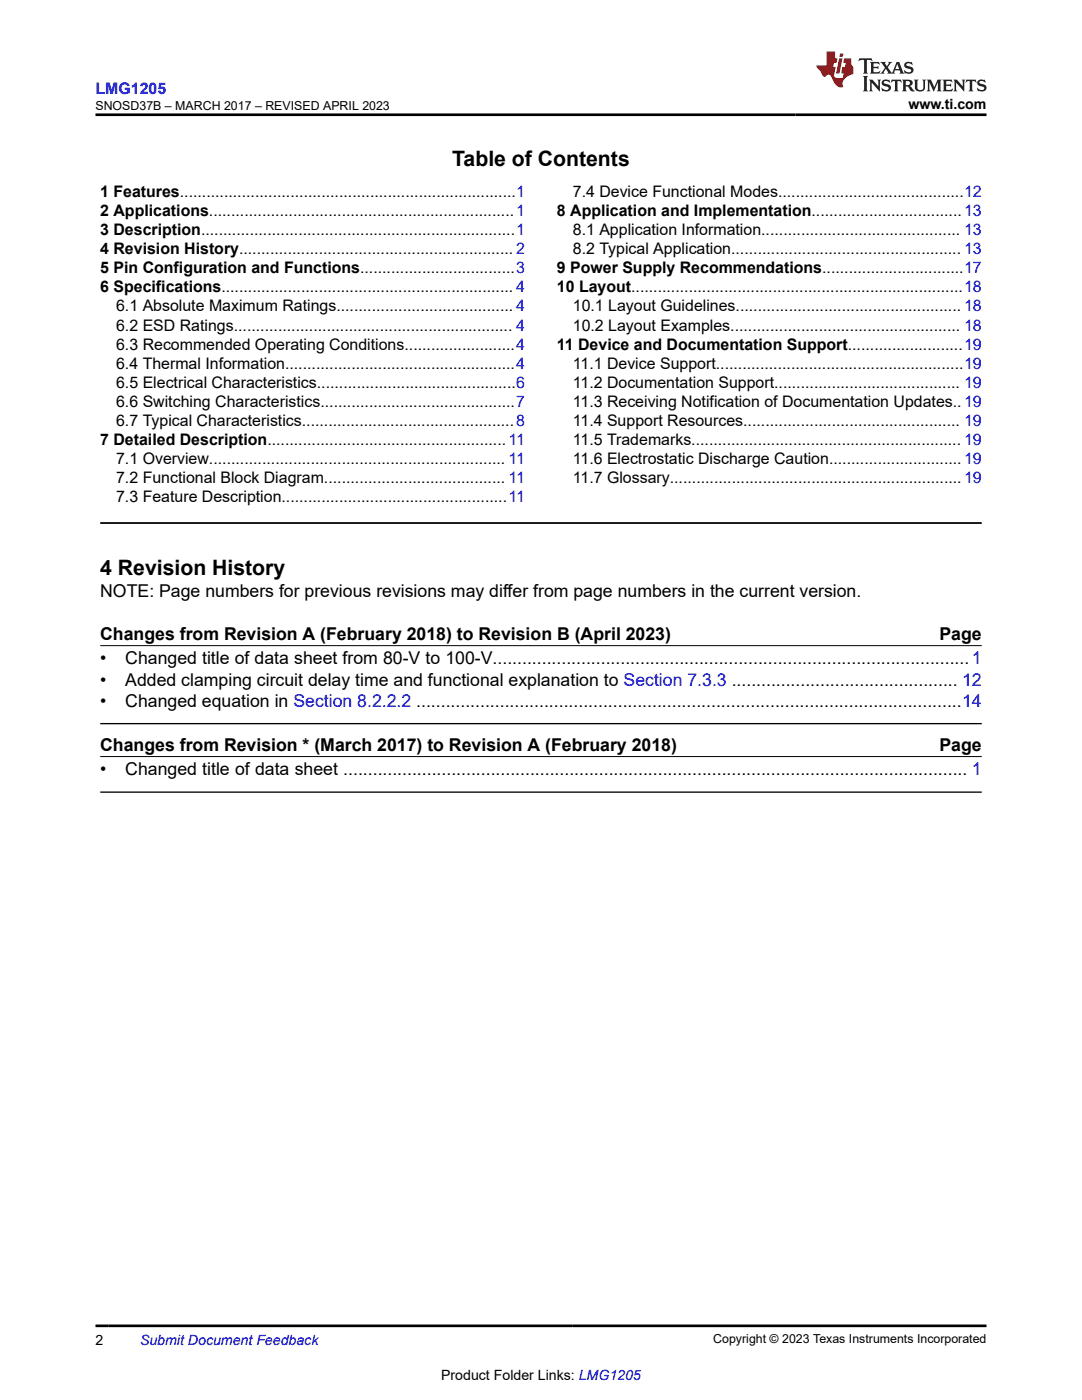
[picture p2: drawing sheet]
<svg xmlns="http://www.w3.org/2000/svg" width="216mm" height="279mm" viewBox="0 0 216 279" stroke-linecap="round" stroke-linejoin="round" font-family="sans-serif">
<defs><g id="words">
<g font-size="4.2">
<text x="90.2" y="33">Table of Contents</text>
<text x="20" y="114.8">4 Revision History</text>
</g>
<g font-size="3.5">
<text x="20" y="119.2">NOTE: Page numbers for previous revisions may differ from page numbers in the current version.</text>
<text x="20" y="127.7">Changes from Revision A (February 2018) to Revision B (April 2023)</text>
<text x="187.5" y="127.7">Page</text>
<text x="20" y="132.6">•</text>
<text x="20" y="136.8">•</text>
<text x="25" y="132.6">Changed title of data sheet from 80-V to 100-V.................................................................................................1</text>
<text x="25" y="136.8">Added clamping circuit delay time and functional explanation to Section 7.3.3 .............................................. 12</text>
<text x="20" y="141.1">•</text>
<text x="25" y="141.1">Changed equation in Section 8.2.2.2 ...............................................................................................................14</text>
<text x="20" y="149.8">Changes from Revision * (March 2017) to Revision A (February 2018)</text>
<text x="187.5" y="149.8">Page</text>
<text x="20" y="154.7">•</text>
<text x="25" y="154.7">Changed title of data sheet ............................................................................................................................... 1</text>
</g>
<text font-size="3.2" fill="#00f" x="19" y="18.7">LMG1205</text>
<g font-size="3.2">
<text x="20" y="39.3">1 Features............................................................................1</text>
<text x="114.3" y="39.3">7.4 Device Functional Modes..........................................12</text>
<text x="20" y="43.1">2 Applications.....................................................................1</text>
<text x="20" y="46.9">3 Description.......................................................................1</text>
<text x="111.1" y="43.1">8 Application and Implementation..................................13</text>
<text x="114.3" y="46.9">8.1 Application Information............................................. 13</text>
<text x="20" y="50.7">4 Revision History.............................................................. 2</text>
<text x="114.3" y="50.7">8.2 Typical Application.................................................... 13</text>
<text x="20" y="54.5">5 Pin Configuration and Functions...................................3</text>
<text x="20" y="58.3">6 Specifications.................................................................. 4</text>
<text x="111.1" y="54.5">9 Power Supply Recommendations................................17</text>
<text x="111.1" y="58.3">10 Layout...........................................................................18</text>
<text x="23.2" y="62.2">6.1 Absolute Maximum Ratings........................................ 4</text>
<text x="23.2" y="66">6.2 ESD Ratings............................................................... 4</text>
<text x="114.3" y="62.2">10.1 Layout Guidelines................................................... 18</text>
<text x="114.3" y="66">10.2 Layout Examples.................................................... 18</text>
<text x="23.2" y="69.8">6.3 Recommended Operating Conditions.........................4</text>
<text x="111.1" y="69.8">11 Device and Documentation Support..........................19</text>
<text x="23.2" y="73.6">6.4 Thermal Information....................................................4</text>
<text x="23.2" y="77.4">6.5 Electrical Characteristics.............................................6</text>
<text x="114.3" y="73.6">11.1 Device Support........................................................19</text>
<text x="114.3" y="77.4">11.2 Documentation Support.......................................... 19</text>
<text x="23.2" y="81.2">6.6 Switching Characteristics............................................7</text>
<text x="114.3" y="81.2">11.3 Receiving Notification of Documentation Updates..19</text>
<text x="20" y="88.8">7 Detailed Description......................................................11</text>
<text x="23.2" y="85">6.7 Typical Characteristics................................................8</text>
<text x="114.3" y="85">11.4 Support Resources................................................. 19</text>
<text x="114.3" y="88.8">11.5 Trademarks............................................................. 19</text>
<text x="23.2" y="92.6">7.1 Overview................................................................... 11</text>
<text x="114.3" y="92.6">11.6 Electrostatic Discharge Caution..............................19</text>
<text x="23.2" y="96.4">7.2 Functional Block Diagram......................................... 11</text>
<text x="23.2" y="100.3">7.3 Feature Description...................................................11</text>
<text x="114.3" y="96.4">11.7 Glossary..................................................................19</text>
</g>
<g font-size="2.8">
<text x="181.3" y="21.8">www.ti.com</text>
<text x="19" y="268.4">2</text>
<text x="88" y="275.3">Product Folder Links: LMG1205</text>
</g>
<text font-size="2.8" fill="#00f" x="27.9" y="268.4">Submit Document Feedback</text>
<g font-size="2.5">
<text x="19.1" y="21.9">SNOSD37B – MARCH 2017 – REVISED APRIL 2023</text>
<text x="142.3" y="268.1">Copyright © 2023 Texas Instruments Incorporated</text>
</g>
</g></defs>
<path d="M20 104.4h175.9" fill="none" stroke="#000" stroke-width=".35"/>
<path d="M20 128.9h175.9M20 151h175.9" fill="none" stroke="#000" stroke-width=".2"/>
<path d="M20 144.4h175.9M20 158.1h175.9" fill="none" stroke="#000" stroke-width=".26"/>
<path d="M171.5 11.6l-.2 .6 .5-.2h.6v.1v2.2l-.2 .4h1l-.2-.4v-2.2v-.1h.5l.5 .2-.1-.6zM173.6 12.4l.2 .3v1.6l-.2 .4h1.9l.1-.6a1.08 1.08 0 0 1-1.3 .2v-.7h.6l.4 .2v-.7l-.4 .2h-.6v-.5l.2-.2a1 1 0 0 1 1 .3l-.1-.5zM175.7 12.4l.9 1.1-1 1.2h.9l-.2-.2 .5-.8 .4 .8-.2 .2h1.6l-.2-.2 .2-.5h.9l.1 .5-.1 .2h.9l-.2-.4-.8-1.9h-.5l-.9 2.1-.9-1.1 .9-1h-.8l.2 .2-.4 .6-.4-.6 .2-.2zM179 12.8l.4 1h-.7zM180.7 12.5a.65 .65 0 0 0-.2 .7 .65 .65 0 0 0 .6 .5l.6 .1 .1 .3a.79 .79 0 0 1-.7 .4 .79 .79 0 0 1-.7-.5l.1 .7 .2-.1a.93 .93 0 0 0 1.1 0 .93 .93 0 0 0 .4-.9 1.46 1.46 0 0 0-1.2-.6l-.1-.3a1.09 1.09 0 0 1 1.2 .2l-.2-.6-.1 .1-.5-.2zM172.2 15.2l.2 .4v2.2l-.2 .4h1l-.2-.4v-2.2l.2-.4zM173.4 15.9l.2 .4v1.5l-.2 .4h.8l-.3-.4 .1-1.3 1.6 1.8v-2l.2-.4h-.7l.1 .2 .1 1.1-1.2-1.3zM176.2 16a.65 .65 0 0 0-.2 .8 .65 .65 0 0 0 .6 .4l.6 .2 .1 .2a.79 .79 0 0 1-.7 .4 .79 .79 0 0 1-.7-.5l.1 .7 .2-.1a.93 .93 0 0 0 1.1 .1 .93 .93 0 0 0 .4-1 1.46 1.46 0 0 0-1.2-.5l-.1-.4a1.09 1.09 0 0 1 1.2 .2l-.1-.6-.2 .1-.5-.1zM177.9 15.9l-.1 .6a.63 .63 0 0 1 .8-.3v1.6l-.3 .4h1l-.2-.4v-1.6a.66 .66 0 0 1 .8 .3l-.1-.6zM180 15.9l.2 .4v1.5l-.2 .4h1l-.2-.2-.1-.7h.5l.1 .2a.79 .79 0 0 0 1.2 .6l-1-.9a.61 .61 0 0 0 .6-.6 .61 .61 0 0 0-.5-.7zM180.8 16.2h.1a.47 .47 0 0 1 .5 .1 .47 .47 0 0 1 .1 .5l-.1 .1-.7 .1zM182.3 15.9l.2 .2a2.27 2.27 0 0 0 .4 2 1.04 1.04 0 0 0 1.7-.7v-1.3l.2-.2h-.8l.2 .4v1.1a.6 .6 0 0 1-.6 .6 .6 .6 0 0 1-.6-.6v-1.1l.3-.4zM184.9 15.9l.2 .4v1.5l-.2 .4h.8l-.3-.4v-1.4l.9 1.9 .9-1.9v1.4l-.3 .4h1l-.2-.4v-1.5l.2-.4h-.8l-.7 1.5-.6-1.5zM188.1 15.9l.2 .4v1.5l-.2 .4h1.9l.1-.6a1.09 1.09 0 0 1-1.3 .2v-.7h.6l.4 .2v-.6l-.4 .2h-.6v-.6l.2-.1a1.01 1.01 0 0 1 1 .3l-.1-.6zM190.2 15.9l.3 .4v1.5l-.3 .4h.8l-.2-.4v-1.3l1.6 1.8v-2l.2-.4h-.7l.2 .2v1.1l-1.2-1.3zM192.8 15.9l-.1 .6a.63 .63 0 0 1 .8-.3v1.6l-.3 .4h1l-.2-.4v-1.6a.66 .66 0 0 1 .8 .3l-.1-.6zM195.2 16a.65 .65 0 0 0-.2 .8 .65 .65 0 0 0 .6 .4l.6 .2 .2 .2a.79 .79 0 0 1-.7 .4 .79 .79 0 0 1-.7-.5l.1 .7 .2-.1a.93 .93 0 0 0 1 .1 .93 .93 0 0 0 .5-1 1.46 1.46 0 0 0-1.3-.5v-.4a1.09 1.09 0 0 1 1.2 .2l-.2-.6-.2 .1-.5-.1z" fill="#231f20"/>
<path d="M164.9 10.3v2.7h-2l.1 .4 .8 1a.95 .95 0 0 0 1 .9 .59 .59 0 0 1 .5-.4 .59 .59 0 0 1 .5 .3l.4 .8a1.59 1.59 0 0 0 2.1 1.4 1.61 1.61 0 0 1 1-2.3l1-.3-.1-1.5a1.59 1.59 0 0 1-.3-1.7h-1.5l-.2 .9h.6l-.2 .9h-.5l-.2 .9v.3l.4 .1-.1 .9h-.7a.73 .73 0 0 1-1-.7l.3-1.5h-.5l.1-.9h.5l.2-.9h-.5v-1.3zM167.4 11.6l-.6 3.1h.7l.6-3.1zM167.6 10.7l-.1 .6h.7l.1-.6z" fill="#ed1c24"/>
<path d="M19 22.9h177.8M19 264.6h177.8" fill="none" stroke="#000" stroke-width=".53"/>
<use href="#words"/>
</svg>
